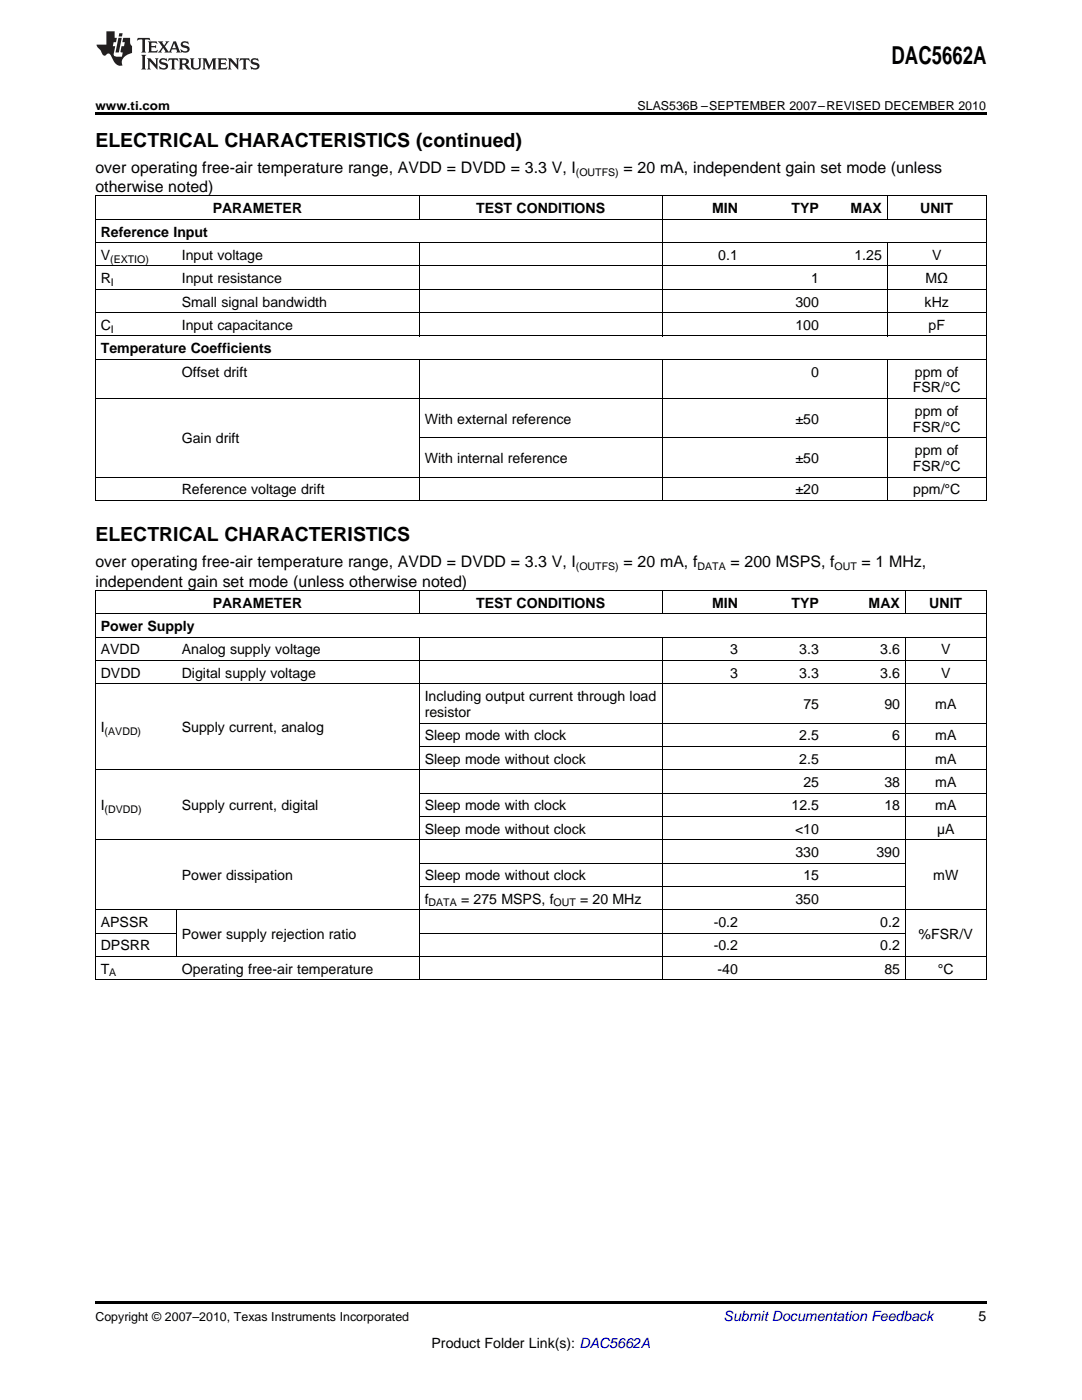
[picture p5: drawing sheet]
<svg xmlns="http://www.w3.org/2000/svg" width="216mm" height="279mm" viewBox="0 0 216 279" stroke-linecap="round" stroke-linejoin="round" font-family="sans-serif">
<defs><g id="words">
<text font-size="4.9" x="177.9" y="12.8">DAC5662A</text>
<g font-size="3.9">
<text x="19" y="29.3">ELECTRICAL CHARACTERISTICS (continued)</text>
<text x="19" y="108">ELECTRICAL CHARACTERISTICS</text>
</g>
<g font-size="3.2">
<text x="19" y="34.4">over operating free-air temperature range, AVDD = DVDD = 3.3 V, I</text>
<text x="124.4" y="34.4">= 20 mA, independent gain set mode (unless</text>
<text x="19" y="38.3">otherwise noted)</text>
<text x="19" y="113.2">over operating free-air temperature range, AVDD = DVDD = 3.3 V, I</text>
<text x="124.4" y="113.2">= 20 mA, f</text>
<text x="145.8" y="113.2">= 200 MSPS, f</text>
<text x="171.9" y="113.2">= 1 MHz,</text>
<text x="19" y="117.1">independent gain set mode (unless otherwise noted)</text>
</g>
<g font-size="2.8">
<text x="20.1" y="47.2">Reference Input</text>
<text x="42.4" y="42.5">PARAMETER</text>
<text x="95" y="42.5">TEST CONDITIONS</text>
<text x="142.1" y="42.5">MIN</text>
<text x="157.9" y="42.5">TYP</text>
<text x="169.7" y="42.5">MAX</text>
<text x="183.6" y="42.5">UNIT</text>
<text x="20.1" y="51.9">V</text>
<text x="36.3" y="51.9">Input voltage</text>
<text x="143.3" y="51.9">0.1</text>
<text x="170.5" y="51.9">1.25</text>
<text x="186" y="51.9">V</text>
<text x="20.1" y="56.5">R</text>
<text x="36.3" y="56.5">Input resistance</text>
<text x="161.9" y="56.5">1</text>
<text x="184.6" y="56.5">MΩ</text>
<text x="20.1" y="65.8">C</text>
<text x="36.3" y="61.2">Small signal bandwidth</text>
<text x="36.3" y="65.8">Input capacitance</text>
<text x="158.7" y="61.2">300</text>
<text x="158.7" y="65.8">100</text>
<text x="184.5" y="61.2">kHz</text>
<text x="185.3" y="65.8">pF</text>
<text x="20.1" y="70.5">Temperature Coefficients</text>
<text x="36.3" y="75.1">Offset drift</text>
<text x="161.9" y="75.1">0</text>
<text x="182.6" y="75.1">ppm of</text>
<text x="182.1" y="78.3">FSR/°C</text>
<text x="182.6" y="83">ppm of</text>
<text x="36.3" y="88.5">Gain drift</text>
<text x="84.7" y="84.6">With external reference</text>
<text x="158.7" y="84.6">±50</text>
<text x="182.1" y="86.1">FSR/°C</text>
<text x="84.7" y="92.4">With internal reference</text>
<text x="158.7" y="92.4">±50</text>
<text x="182.1" y="94">FSR/°C</text>
<text x="182.6" y="90.8">ppm of</text>
<text x="36.3" y="98.6">Reference voltage drift</text>
<text x="158.7" y="98.6">±20</text>
<text x="182.2" y="98.6">ppm/°C</text>
<text x="20.1" y="125.9">Power Supply</text>
<text x="42.4" y="121.3">PARAMETER</text>
<text x="95" y="121.3">TEST CONDITIONS</text>
<text x="142.1" y="121.3">MIN</text>
<text x="157.9" y="121.3">TYP</text>
<text x="173.3" y="121.3">MAX</text>
<text x="185.4" y="121.3">UNIT</text>
<text x="20.1" y="130.6">AVDD</text>
<text x="36.3" y="130.6">Analog supply voltage</text>
<text x="145.7" y="130.6">3</text>
<text x="159.5" y="130.6">3.3</text>
<text x="175.6" y="130.6">3.6</text>
<text x="187.8" y="130.6">V</text>
<text x="20.1" y="135.3">DVDD</text>
<text x="36.3" y="135.3">Digital supply voltage</text>
<text x="145.7" y="135.3">3</text>
<text x="159.5" y="135.3">3.3</text>
<text x="175.6" y="135.3">3.6</text>
<text x="187.8" y="135.3">V</text>
<text x="84.7" y="139.9">Including output current through load</text>
<text x="84.7" y="143.1">resistor</text>
<text x="160.3" y="141.5">75</text>
<text x="176.5" y="141.5">90</text>
<text x="186.6" y="141.5">mA</text>
<text x="20.1" y="146.2">I</text>
<text x="36.3" y="146.2">Supply current, analog</text>
<text x="84.7" y="147.7">Sleep mode with clock</text>
<text x="159.5" y="147.7">2.5</text>
<text x="178" y="147.7">6</text>
<text x="186.6" y="147.7">mA</text>
<text x="84.7" y="152.4">Sleep mode without clock</text>
<text x="159.5" y="152.4">2.5</text>
<text x="186.6" y="152.4">mA</text>
<text x="20.1" y="161.7">I</text>
<text x="36.3" y="161.7">Supply current, digital</text>
<text x="84.7" y="161.7">Sleep mode with clock</text>
<text x="157.9" y="161.7">12.5</text>
<text x="160.3" y="157.1">25</text>
<text x="176.5" y="157.1">38</text>
<text x="176.5" y="161.7">18</text>
<text x="186.6" y="157.1">mA</text>
<text x="186.6" y="161.7">mA</text>
<text x="84.7" y="166.4">Sleep mode without clock</text>
<text x="158.6" y="166.4">&lt;10</text>
<text x="187" y="166.4">µA</text>
<text x="158.7" y="171">330</text>
<text x="174.9" y="171">390</text>
<text x="36.3" y="175.7">Power dissipation</text>
<text x="84.7" y="175.7">Sleep mode without clock</text>
<text x="160.3" y="175.7">15</text>
<text x="186.2" y="175.7">mW</text>
<text x="20.1" y="185">APSSR</text>
<text x="84.7" y="180.3">f</text>
<text x="92" y="180.3">= 275 MSPS, f</text>
<text x="115.7" y="180.3">= 20 MHz</text>
<text x="142.4" y="185">-0.2</text>
<text x="158.7" y="180.3">350</text>
<text x="175.6" y="185">0.2</text>
<text x="20.1" y="189.7">DPSRR</text>
<text x="36.3" y="187.3">Power supply rejection ratio</text>
<text x="142.4" y="189.7">-0.2</text>
<text x="175.6" y="189.7">0.2</text>
<text x="183.3" y="187.3">%FSR/V</text>
<text x="20.1" y="194.3">T</text>
<text x="36.3" y="194.3">Operating free-air temperature</text>
<text x="143.2" y="194.3">-40</text>
<text x="176.5" y="194.3">85</text>
<text x="187.1" y="194.3">°C</text>
<text x="195.3" y="263.6">5</text>
<text x="86.1" y="269">Product Folder Link(s): DAC5662A</text>
</g>
<text font-size="2.8" fill="#0000c8" x="144.4" y="263.6">Submit Documentation Feedback</text>
<g font-size="2.5">
<text x="19" y="21.9">www.ti.com</text>
<text x="127.2" y="21.9">SLAS536B –SEPTEMBER 2007–REVISED DECEMBER 2010</text>
<text x="19" y="263.6">Copyright © 2007–2010, Texas Instruments Incorporated</text>
</g>
<g font-size="2.1">
<text x="114.9" y="35.1">(OUTFS)</text>
<text x="22" y="52.4">(EXTIO)</text>
<text x="22.1" y="57.1">I</text>
<text x="22.1" y="66.4">I</text>
<text x="114.9" y="113.8">(OUTFS)</text>
<text x="139.2" y="113.8">DATA</text>
<text x="166.5" y="113.8">OUT</text>
<text x="20.9" y="146.7">(AVDD)</text>
<text x="20.9" y="162.3">(DVDD)</text>
<text x="85.5" y="180.9">DATA</text>
<text x="110.5" y="180.9">OUT</text>
<text x="21.8" y="194.9">A</text>
</g>
</g></defs>
<g fill="#231f20">
<path d="M27.5 7.6l-.1 .5 .4-.2h.6v.1v2.1l-.2 .4h1l-.3-.4v-2.1l.1-.1h.5l.5 .2-.2-.5zM29.5 8.3l.2 .3v1.5l-.2 .4h1.8l.2-.6a1.04 1.04 0 0 1-1.3 .2v-.7h.6l.3 .2v-.6l-.3 .2h-.6v-.6l.8-.1 .4 .3-.2-.5zM31.5 8.3l.9 1.1-.9 1.1h.8l-.2-.2 .5-.7 .4 .7-.2 .2h1.5l-.1-.2 .1-.4h.9l.1 .4-.2 .2h1l-.3-.3-.7-1.9h-.5l-.9 2-.8-1 .9-1h-.8l.1 .3-.3 .5-.4-.6 .2-.2zM34.7 8.6l.4 1h-.7zM36.3 8.4a.63 .63 0 0 0-.2 .7 .63 .63 0 0 0 .6 .4l.6 .2 .1 .2a.75 .75 0 0 1-.7 .4 .75 .75 0 0 1-.6-.5l.1 .7 .1-.1a1.11 1.11 0 0 0 1.5-.6 1.13 1.13 0 0 0-1.2-.8l-.1-.4a1.04 1.04 0 0 1 1.2 .2l-.2-.5-.1 .1-.5-.2zM28.2 10.9l.2 .4v2.2l-.2 .4h1l-.3-.4v-2.2l.3-.4zM29.3 11.6l.3 .4v1.5l-.3 .4h.8l-.2-.4v-1.3l1.5 1.7v-1.9l.2-.4h-.7l.2 .4v.9l-1.1-1.3zM32 11.8a.62 .62 0 0 0-.2 .7 .62 .62 0 0 0 .6 .4l.6 .1 .1 .3a.76 .76 0 0 1-.7 .3 .76 .76 0 0 1-.6-.4l.1 .7 .1-.1a1.11 1.11 0 0 0 1.5-.6 1.13 1.13 0 0 0-1.2-.8l-.1-.4a1.04 1.04 0 0 1 1.2 .2l-.2-.6-.1 .1-.5-.1zM33.7 11.6l-.2 .6a.61 .61 0 0 1 .8-.3v1.6l-.2 .4h.9l-.2-.4v-1.6a.63 .63 0 0 1 .8 .3l-.2-.6zM35.6 11.6l.3 .4v1.5l-.3 .4h1l-.2-.2v-.8l.5 .2a.76 .76 0 0 0 1.2 .7l-1-1a.58 .58 0 0 0 .6-.5 .58 .58 0 0 0-.5-.6zM36.4 11.9h.1a.45 .45 0 0 1 .5 .1 .45 .45 0 0 1 .1 .5l-.7 .2zM37.9 11.6l.2 .2a2.17 2.17 0 0 0 .3 1.9 .99 .99 0 0 0 1.6-.6v-1.1l.2-.4h-.7l.2 .2a1.92 1.92 0 0 1-.2 1.8 .6 .6 0 0 1-.9-.5v-1.1l.2-.4zM40.4 11.6l.2 .4v1.5l-.2 .4h.7l-.2-.4v-1.4l.8 1.8 .8-1.8v1.4l-.2 .4h.9l-.2-.4v-1.5l.2-.4h-.8l-.6 1.5-.6-1.5zM43.4 11.6l.2 .4v1.5l-.2 .4h1.8l.2-.6a1.04 1.04 0 0 1-1.3 .1v-.6h.5l.4 .2v-.6l-.4 .2h-.5v-.7h.8l.3 .3-.1-.6zM45.5 11.6l.2 .4v1.5l-.2 .4h.7l-.2-.4v-1.3l1.5 1.7v-1.9l.2-.4h-.7l.2 .4v.9l-1.1-1.3zM47.9 11.6l-.1 .6a.61 .61 0 0 1 .8-.3v1.6l-.3 .4h1l-.3-.4 .1-1.6a.63 .63 0 0 1 .7 .3l-.1-.6zM50.2 11.8a.62 .62 0 0 0-.2 .7 .62 .62 0 0 0 .6 .4l.6 .1 .2 .3a.76 .76 0 0 1-.8 .3 .76 .76 0 0 1-.6-.4l.1 .7 .2-.1a1.11 1.11 0 0 0 1.5-.6 1.13 1.13 0 0 0-1.3-.8l-.1-.4a1.04 1.04 0 0 1 1.2 .2l-.1-.6-.2 .1-.5-.1z"/>
<path d="M21.2 6.3v2.6h-1.9l.1 .4 .7 .9a.91 .91 0 0 0 1 .8 .56 .56 0 0 1 .5-.3 .56 .56 0 0 1 .5 .3l.4 .8a1.53 1.53 0 0 0 1.9 1.2 1.54 1.54 0 0 1 1-2.1l.9-.3v-1.4a1.52 1.52 0 0 1-.3-1.6h-1.4l-.2 .8h.5l-.2 .8h-.4l-.2 1v.2l.4 .1-.2 .8a1.93 1.93 0 0 1-1.6-.3l.3-1.8h-.5l.2-.8h.4l.2-.8h-.4v-1.3zM23.6 7.6l-.6 2.9h.7l.6-2.9zM23.8 6.6l-.1 .7h.6l.2-.7z"/>
</g>
<path d="M19 22.5h177.8v.5h-177.8zM19 259.7h177.8v.5h-177.8z" fill="#000"/>
<g fill="none" stroke="#000" stroke-width=".2">
<path d="M19 39.1h177.8M19.1 39.2v60.7M83.6 39.2v4.6M132.1 39.2v27.9M177 39.2v4.6M196.8 39.2v60.7M19 57.7h177.8M19 53.1h177.8M19 48.4h177.8M19 43.8h177.8M83.6 48.5v18.6M177 48.5v18.6"/>
<path d="M19 79.5h177.8M19 71.7h177.8M19 67h177.8M19 62.4h177.8M83.6 71.8v28.1M132.1 71.8v28.1M177 71.8v28.1M19 99.9h177.8M19 95.2h177.8M83.7 87.4h113.1M19 117.8h177.8M19.1 117.9v77.7"/>
<path d="M83.6 117.9v4.7M132.1 117.9v4.7M180.6 117.9v4.7M196.8 117.9v77.7M19 136.5h177.8M19 131.8h177.8M19 127.2h177.8M19 122.5h177.8M83.6 127.2v68.4M132.1 127.2v68.4M180.6 127.2v68.4M19 153.6h177.8"/>
<path d="M83.7 158.3h113.1M83.7 149h113.1M83.7 144.3h113.1M19 167.6h177.8M83.7 176.9h97M83.7 172.2h97M83.7 162.9h113.1M19 195.5h177.8M19 190.9h177.8M19 186.2h16.2M19 181.6h177.8M35.2 181.6v9.3"/>
<path d="M83.7 186.2h97"/>
</g>
<use href="#words"/>
</svg>
